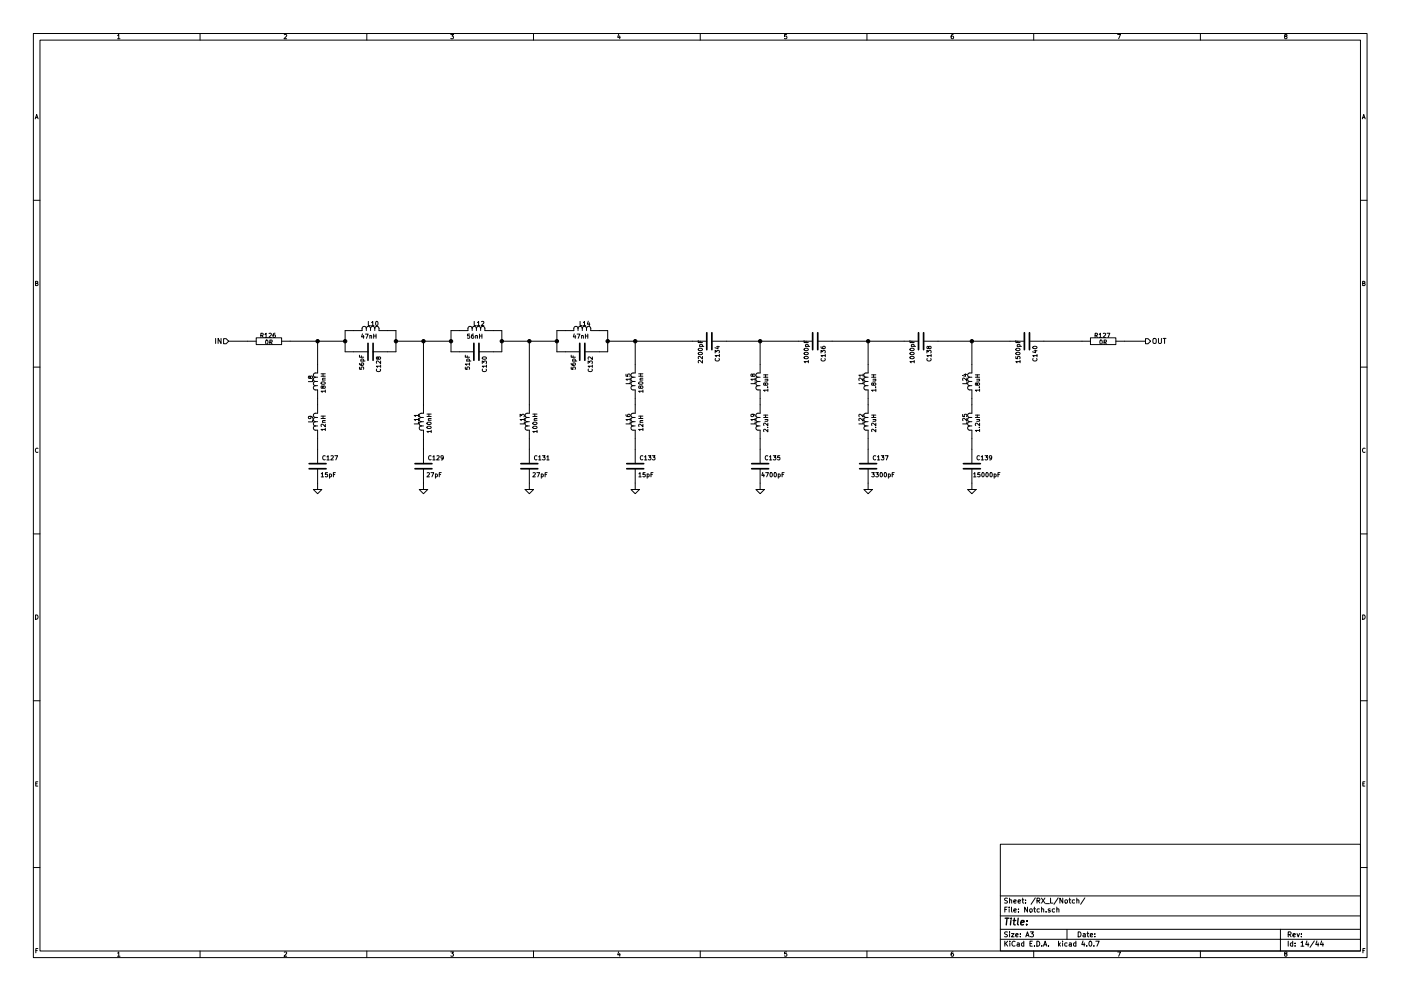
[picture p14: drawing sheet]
EESchema Schematic File Version 2
LIBS:Lime_HAM_Z
LIBS:LimeMicroBGD_Library
LIBS:Cellular_Subsystem_Library
LIBS:LimeMicroBGD_Library_bb
LIBS:LMS8001_AppPCB-cache
LIBS:LMS8001_PowerSupply-cache
LIBS:ADM7155_Addon-cache
LIBS:LMS8001_DigitalPCB-cache
LIBS:SWR_Meter_Subsystem_library
LIBS:GPIO_Subsystem-cache
LIBS:power
LIBS:device
LIBS:transistors
LIBS:conn
LIBS:linear
LIBS:regul
LIBS:74xx
LIBS:cmos4000
LIBS:adc-dac
LIBS:memory
LIBS:xilinx
LIBS:special
LIBS:microcontrollers
LIBS:dsp
LIBS:microchip
LIBS:analog_switches
LIBS:motorola
LIBS:texas
LIBS:intel
LIBS:audio
LIBS:interface
LIBS:digital-audio
LIBS:philips
LIBS:display
LIBS:cypress
LIBS:siliconi
LIBS:opto
LIBS:atmel
LIBS:contrib
LIBS:valves
LIBS:FilterLib
LIBS:BB_Library
LIBS:Lime_RFE-rescue
LIBS:Lime_RFE-cache
EELAYER 25 0
EELAYER END
$Descr A3 16535 11693
encoding utf-8
Sheet 14 44
Title ""
Date ""
Rev ""
Comp ""
Comment1 ""
Comment2 ""
Comment3 ""
Comment4 ""
$EndDescr
$Comp
L GND #PWR0474
U 1 1
P 3750 5775
F 0 "#PWR0474" H 3750 5775 30  0001 C CNN
F 1 "GND" H 3750 5705 30  0001 C CNN
F 2 "" H 3750 5775 60  0001 C CNN
F 3 "" H 3750 5775 60  0001 C CNN
	1    3750 5775
	1    0    0    -1  
$EndComp
$Comp
L GND #PWR0475
U 1 1
P 5000 5775
F 0 "#PWR0475" H 5000 5775 30  0001 C CNN
F 1 "GND" H 5000 5705 30  0001 C CNN
F 2 "" H 5000 5775 60  0001 C CNN
F 3 "" H 5000 5775 60  0001 C CNN
	1    5000 5775
	-1   0    0    -1  
$EndComp
$Comp
L GND #PWR0476
U 1 1
P 6250 5775
F 0 "#PWR0476" H 6250 5775 30  0001 C CNN
F 1 "GND" H 6250 5705 30  0001 C CNN
F 2 "" H 6250 5775 60  0001 C CNN
F 3 "" H 6250 5775 60  0001 C CNN
	1    6250 5775
	1    0    0    -1  
$EndComp
$Comp
L GND #PWR0477
U 1 1
P 7500 5775
F 0 "#PWR0477" H 7500 5775 30  0001 C CNN
F 1 "GND" H 7500 5705 30  0001 C CNN
F 2 "" H 7500 5775 60  0001 C CNN
F 3 "" H 7500 5775 60  0001 C CNN
	1    7500 5775
	-1   0    0    -1  
$EndComp
Text HLabel 13525 4025 2    60   Output ~ 0
OUT
$Comp
L GND #PWR0478
U 1 1
P 8975 5775
F 0 "#PWR0478" H 8975 5775 30  0001 C CNN
F 1 "GND" H 8975 5705 30  0001 C CNN
F 2 "" H 8975 5775 60  0001 C CNN
F 3 "" H 8975 5775 60  0001 C CNN
	1    8975 5775
	-1   0    0    -1  
$EndComp
$Comp
L GND #PWR0479
U 1 1
P 10250 5775
F 0 "#PWR0479" H 10250 5775 30  0001 C CNN
F 1 "GND" H 10250 5705 30  0001 C CNN
F 2 "" H 10250 5775 60  0001 C CNN
F 3 "" H 10250 5775 60  0001 C CNN
	1    10250 5775
	-1   0    0    -1  
$EndComp
$Comp
L GND #PWR0480
U 1 1
P 11475 5775
F 0 "#PWR0480" H 11475 5775 30  0001 C CNN
F 1 "GND" H 11475 5705 30  0001 C CNN
F 2 "" H 11475 5775 60  0001 C CNN
F 3 "" H 11475 5775 60  0001 C CNN
	1    11475 5775
	-1   0    0    -1  
$EndComp
Text HLabel 2700 4025 0    60   Input ~ 0
IN
$Comp
L 0R_0603 R127
U 1 1
P 13025 4025
F 0 "R127" H 13015 4095 50  0000 C CNN
F 1 "0R_0603" H 13000 4200 50  0001 C CNN
F 2 "LimeMicroBGD_Library:SMD0603" H 12975 4275 60  0001 C CNN
F 3 "" V 13025 4025 60  0000 C CNN
F 4 "Digi-Key" H 13025 4685 60  0001 C CNN "Vendor"
F 5 "541-2779-1-ND" H 13045 4755 60  0001 C CNN "Vendor Part Number"
F 6 "Vishay_Dale" H 13035 4595 60  0001 C CNN "Manufacturer"
F 7 "RCS06030000Z0EA" H 13045 4465 60  0001 C CNN "Manufacturer Part Number"
F 8 "RES SMD 0 OHM JUMPER 1/4W 0603" H 13025 4365 60  0001 C CNN "Description"
F 9 "0R" H 13025 4015 50  0000 C CNN "Component Value"
	1    13025 4025
	1    0    0    -1  
$EndComp
$Comp
L 0R_0603 R126
U 1 1
P 3175 4025
F 0 "R126" H 3165 4095 50  0000 C CNN
F 1 "0R_0603" H 3150 4200 50  0001 C CNN
F 2 "LimeMicroBGD_Library:SMD0603" H 3125 4275 60  0001 C CNN
F 3 "" V 3175 4025 60  0000 C CNN
F 4 "Digi-Key" H 3175 4685 60  0001 C CNN "Vendor"
F 5 "541-2779-1-ND" H 3195 4755 60  0001 C CNN "Vendor Part Number"
F 6 "Vishay_Dale" H 3185 4595 60  0001 C CNN "Manufacturer"
F 7 "RCS06030000Z0EA" H 3195 4465 60  0001 C CNN "Manufacturer Part Number"
F 8 "RES SMD 0 OHM JUMPER 1/4W 0603" H 3175 4365 60  0001 C CNN "Description"
F 9 "0R" H 3175 4015 50  0000 C CNN "Component Value"
	1    3175 4025
	1    0    0    -1  
$EndComp
Wire Wire Line
	3750 5175 3750 5300
Wire Wire Line
	3750 4700 3750 4775
Wire Wire Line
	3750 5700 3750 5775
Wire Wire Line
	4175 3900 4075 3900
Wire Wire Line
	4075 3900 4075 4150
Wire Wire Line
	3750 4025 3750 4300
Connection ~ 4075 4025
Wire Wire Line
	5000 5175 5000 5300
Wire Wire Line
	5000 4025 5000 4775
Wire Wire Line
	5000 5700 5000 5775
Wire Wire Line
	4575 3900 4675 3900
Wire Wire Line
	4675 3900 4675 4150
Wire Wire Line
	4675 4025 5325 4025
Connection ~ 4675 4025
Wire Wire Line
	6250 5175 6250 5300
Wire Wire Line
	6250 4025 6250 4775
Wire Wire Line
	6250 5700 6250 5775
Wire Wire Line
	6675 3900 6575 3900
Wire Wire Line
	6575 3900 6575 4150
Wire Wire Line
	6575 4150 6675 4150
Wire Wire Line
	5925 4025 6575 4025
Connection ~ 6575 4025
Wire Wire Line
	7500 5175 7500 5300
Wire Wire Line
	7500 4700 7500 4775
Wire Wire Line
	7500 5700 7500 5775
Wire Wire Line
	7075 3900 7175 3900
Wire Wire Line
	7175 3900 7175 4150
Wire Wire Line
	7175 4150 7075 4150
Wire Wire Line
	7175 4025 8175 4025
Wire Wire Line
	7500 4025 7500 4300
Connection ~ 7175 4025
Wire Wire Line
	5425 3900 5325 3900
Wire Wire Line
	5325 3900 5325 4150
Wire Wire Line
	5325 4150 5425 4150
Connection ~ 5325 4025
Wire Wire Line
	5825 3900 5925 3900
Wire Wire Line
	5925 3900 5925 4150
Wire Wire Line
	5925 4150 5825 4150
Connection ~ 5925 4025
Connection ~ 3750 4025
Connection ~ 7500 4025
Wire Wire Line
	9825 4025 10675 4025
Wire Wire Line
	12325 4025 12775 4025
Connection ~ 8975 4025
Wire Wire Line
	10250 4700 10250 4775
Wire Wire Line
	8975 4025 8975 4300
Wire Wire Line
	8975 5175 8975 5300
Wire Wire Line
	8975 5700 8975 5775
Wire Wire Line
	10250 5175 10250 5300
Wire Wire Line
	10250 5700 10250 5775
Wire Wire Line
	11475 4700 11475 4775
Wire Wire Line
	11475 5175 11475 5300
Wire Wire Line
	11475 5700 11475 5775
Wire Wire Line
	10250 4300 10250 4025
Connection ~ 10250 4025
Wire Wire Line
	11475 4300 11475 4025
Connection ~ 11475 4025
Wire Wire Line
	13275 4025 13525 4025
Wire Wire Line
	2700 4025 2925 4025
Wire Wire Line
	3425 4025 4075 4025
Connection ~ 5000 4025
Connection ~ 6250 4025
Wire Wire Line
	8975 4700 8975 4775
Wire Wire Line
	4075 4150 4175 4150
Wire Wire Line
	4675 4150 4575 4150
$Comp
L 180nH_0805 L8
U 1 1
P 3750 4500
F 0 "L8" V 3665 4530 50  0000 C CNN
F 1 "180nH_0805" H 3750 4750 50  0001 C CNN
F 2 "SMD0805" H 3750 4850 60  0001 C CNN
F 3 "" H 3750 4500 60  0000 C CNN
F 4 "Mouser" H 3750 5150 60  0001 C CNN "Vendor"
F 5 "994-0805HP-181XGRB" H 3750 5050 60  0001 C CNN "Vendor Part Number"
F 6 "COILCRAFT" H 3750 5350 60  0001 C CNN "Manufacturer"
F 7 "0805HP-181XGRB" H 3750 5250 60  0001 C CNN "Manufacturer Part Number"
F 8 "Fixed Inductors 180nH 2% 0.54A DCR=0.374Ohms" H 3750 4950 60  0001 C CNN "Description"
F 9 "180nH" V 3815 4480 50  0000 C CNN "Component Value"
	1    3750 4500
	1    0    0    -1  
$EndComp
$Comp
L 12nH_0805 L9
U 1 1
P 3750 4975
F 0 "L9" V 3665 5005 50  0000 C CNN
F 1 "12nH_0805" H 3750 5225 50  0001 C CNN
F 2 "SMD0805" H 3750 5325 60  0001 C CNN
F 3 "" H 3750 4975 60  0000 C CNN
F 4 "Mouser" H 3750 5625 60  0001 C CNN "Vendor"
F 5 "994-0805HP-12NXGRB" H 3750 5525 60  0001 C CNN "Vendor Part Number"
F 6 "COILCRAFT" H 3750 5825 60  0001 C CNN "Manufacturer"
F 7 "0805HP-12NXGRB" H 3750 5725 60  0001 C CNN "Manufacturer Part Number"
F 8 "Fixed Inductors 12nH 2% 1.4A DCR=0.039Ohms" H 3750 5425 60  0001 C CNN "Description"
F 9 "12nH" V 3815 4955 50  0000 C CNN "Component Value"
	1    3750 4975
	1    0    0    -1  
$EndComp
$Comp
L 47nH_0805 L10
U 1 1
P 4375 3900
F 0 "L10" V 4290 3930 50  0000 C CNN
F 1 "47nH_0805" H 4375 4150 50  0001 C CNN
F 2 "SMD0805" H 4375 4250 60  0001 C CNN
F 3 "" H 4375 3900 60  0000 C CNN
F 4 "Mouser" H 4375 4550 60  0001 C CNN "Vendor"
F 5 "994-0805HP-47NXGRB" H 4375 4450 60  0001 C CNN "Vendor Part Number"
F 6 "COILCRAFT" H 4375 4750 60  0001 C CNN "Manufacturer"
F 7 "0805HP-47NXGRB" H 4375 4650 60  0001 C CNN "Manufacturer Part Number"
F 8 "Fixed Inductors 47nH 2% 1A DCR=0.093Ohms" H 4375 4350 60  0001 C CNN "Description"
F 9 "47nH" V 4440 3880 50  0000 C CNN "Component Value"
	1    4375 3900
	0    1    1    0   
$EndComp
$Comp
L 100nH_0805 L11
U 1 1
P 5000 4975
F 0 "L11" V 4915 5005 50  0000 C CNN
F 1 "100nH_0805" H 5000 5225 50  0001 C CNN
F 2 "SMD0805" H 5000 5325 60  0001 C CNN
F 3 "" H 5000 4975 60  0000 C CNN
F 4 "Mouser" H 5000 5625 60  0001 C CNN "Vendor"
F 5 "994-0805HP-101XGRB" H 5000 5525 60  0001 C CNN "Vendor Part Number"
F 6 "COILCRAFT" H 5000 5825 60  0001 C CNN "Manufacturer"
F 7 "0805HP-101XGRB" H 5000 5725 60  0001 C CNN "Manufacturer Part Number"
F 8 "Fixed Inductors 100nH 2% 0.72A DCR=0.22Ohms" H 5000 5425 60  0001 C CNN "Description"
F 9 "100nH" V 5065 4955 50  0000 C CNN "Component Value"
	1    5000 4975
	1    0    0    -1  
$EndComp
$Comp
L 100nH_0805 L13
U 1 1
P 6250 4975
F 0 "L13" V 6165 5005 50  0000 C CNN
F 1 "100nH_0805" H 6250 5225 50  0001 C CNN
F 2 "SMD0805" H 6250 5325 60  0001 C CNN
F 3 "" H 6250 4975 60  0000 C CNN
F 4 "Mouser" H 6250 5625 60  0001 C CNN "Vendor"
F 5 "994-0805HP-101XGRB" H 6250 5525 60  0001 C CNN "Vendor Part Number"
F 6 "COILCRAFT" H 6250 5825 60  0001 C CNN "Manufacturer"
F 7 "0805HP-101XGRB" H 6250 5725 60  0001 C CNN "Manufacturer Part Number"
F 8 "Fixed Inductors 100nH 2% 0.72A DCR=0.22Ohms" H 6250 5425 60  0001 C CNN "Description"
F 9 "100nH" V 6315 4955 50  0000 C CNN "Component Value"
	1    6250 4975
	1    0    0    -1  
$EndComp
$Comp
L 56nH_0805 L12
U 1 1
P 5625 3900
F 0 "L12" V 5540 3930 50  0000 C CNN
F 1 "56nH_0805" H 5625 4150 50  0001 C CNN
F 2 "SMD0805" H 5625 4250 60  0001 C CNN
F 3 "" H 5625 3900 60  0000 C CNN
F 4 "Mouser" H 5625 4550 60  0001 C CNN "Vendor"
F 5 "994-0805HP-56NXGRB" H 5625 4450 60  0001 C CNN "Vendor Part Number"
F 6 "COILCRAFT" H 5625 4750 60  0001 C CNN "Manufacturer"
F 7 "0805HP-56NXGRB" H 5625 4650 60  0001 C CNN "Manufacturer Part Number"
F 8 "Fixed Inductors 56nH 2% 0.95A DCR=0.122Ohms" H 5625 4350 60  0001 C CNN "Description"
F 9 "56nH" V 5690 3880 50  0000 C CNN "Component Value"
	1    5625 3900
	0    1    1    0   
$EndComp
$Comp
L 47nH_0805 L14
U 1 1
P 6875 3900
F 0 "L14" V 6790 3930 50  0000 C CNN
F 1 "47nH_0805" H 6875 4150 50  0001 C CNN
F 2 "SMD0805" H 6875 4250 60  0001 C CNN
F 3 "" H 6875 3900 60  0000 C CNN
F 4 "Mouser" H 6875 4550 60  0001 C CNN "Vendor"
F 5 "994-0805HP-47NXGRB" H 6875 4450 60  0001 C CNN "Vendor Part Number"
F 6 "COILCRAFT" H 6875 4750 60  0001 C CNN "Manufacturer"
F 7 "0805HP-47NXGRB" H 6875 4650 60  0001 C CNN "Manufacturer Part Number"
F 8 "Fixed Inductors 47nH 2% 1A DCR=0.093Ohms" H 6875 4350 60  0001 C CNN "Description"
F 9 "47nH" V 6940 3880 50  0000 C CNN "Component Value"
	1    6875 3900
	0    1    1    0   
$EndComp
$Comp
L 180nH_0805 L15
U 1 1
P 7500 4500
F 0 "L15" V 7415 4530 50  0000 C CNN
F 1 "180nH_0805" H 7500 4750 50  0001 C CNN
F 2 "SMD0805" H 7500 4850 60  0001 C CNN
F 3 "" H 7500 4500 60  0000 C CNN
F 4 "Mouser" H 7500 5150 60  0001 C CNN "Vendor"
F 5 "994-0805HP-181XGRB" H 7500 5050 60  0001 C CNN "Vendor Part Number"
F 6 "COILCRAFT" H 7500 5350 60  0001 C CNN "Manufacturer"
F 7 "0805HP-181XGRB" H 7500 5250 60  0001 C CNN "Manufacturer Part Number"
F 8 "Fixed Inductors 180nH 2% 0.54A DCR=0.374Ohms" H 7500 4950 60  0001 C CNN "Description"
F 9 "180nH" V 7565 4480 50  0000 C CNN "Component Value"
	1    7500 4500
	1    0    0    -1  
$EndComp
$Comp
L 12nH_0805 L16
U 1 1
P 7500 4975
F 0 "L16" V 7415 5005 50  0000 C CNN
F 1 "12nH_0805" H 7500 5225 50  0001 C CNN
F 2 "SMD0805" H 7500 5325 60  0001 C CNN
F 3 "" H 7500 4975 60  0000 C CNN
F 4 "Mouser" H 7500 5625 60  0001 C CNN "Vendor"
F 5 "994-0805HP-12NXGRB" H 7500 5525 60  0001 C CNN "Vendor Part Number"
F 6 "COILCRAFT" H 7500 5825 60  0001 C CNN "Manufacturer"
F 7 "0805HP-12NXGRB" H 7500 5725 60  0001 C CNN "Manufacturer Part Number"
F 8 "Fixed Inductors 12nH 2% 1.4A DCR=0.039Ohms" H 7500 5425 60  0001 C CNN "Description"
F 9 "12nH" V 7565 4955 50  0000 C CNN "Component Value"
	1    7500 4975
	1    0    0    -1  
$EndComp
$Comp
L 15pF_0402_GJM1555C1H150FB01D C127
U 1 1
P 3750 5500
F 0 "C127" H 3800 5600 50  0000 L CNN
F 1 "15pF_0402_GJM1555C1H150FB01D" H 3550 5950 50  0001 C CNN
F 2 "SMD0402" H 3750 5850 60  0001 C CNN
F 3 "" H 3750 5500 60  0000 C CNN
F 4 "Mouser" H 3750 6050 60  0001 C CNN "Vendor"
F 5 "81-GJM1555C1H150FB1D" H 3750 6150 60  0001 C CNN "Vendor Part Number"
F 6 "Murata" H 3750 6250 60  0001 C CNN "Manufacturer"
F 7 "GJM1555C1H150FB01D" H 3750 6350 60  0001 C CNN "Manufacturer Part Number"
F 8 "Multilayer Ceramic Capacitors MLCC - SMD/SMT 0402 15pF 50Volts C0G 1%" H 3750 6450 60  0001 C CNN "Description"
F 9 "15pF" H 3875 5400 50  0000 C CNN "Component Value"
	1    3750 5500
	1    0    0    -1  
$EndComp
$Comp
L 15pF_0402_GJM1555C1H150FB01D C133
U 1 1
P 7500 5500
F 0 "C133" H 7550 5600 50  0000 L CNN
F 1 "15pF_0402_GJM1555C1H150FB01D" H 7300 5950 50  0001 C CNN
F 2 "SMD0402" H 7500 5850 60  0001 C CNN
F 3 "" H 7500 5500 60  0000 C CNN
F 4 "Mouser" H 7500 6050 60  0001 C CNN "Vendor"
F 5 "81-GJM1555C1H150FB1D" H 7500 6150 60  0001 C CNN "Vendor Part Number"
F 6 "Murata" H 7500 6250 60  0001 C CNN "Manufacturer"
F 7 "GJM1555C1H150FB01D" H 7500 6350 60  0001 C CNN "Manufacturer Part Number"
F 8 "Multilayer Ceramic Capacitors MLCC - SMD/SMT 0402 15pF 50Volts C0G 1%" H 7500 6450 60  0001 C CNN "Description"
F 9 "15pF" H 7625 5400 50  0000 C CNN "Component Value"
	1    7500 5500
	1    0    0    -1  
$EndComp
$Comp
L 27pF_0402_04025U270GAT2A C129
U 1 1
P 5000 5500
F 0 "C129" H 5050 5600 50  0000 L CNN
F 1 "27pF_0402_04025U270GAT2A" H 4800 5950 50  0001 C CNN
F 2 "SMD0402" H 5000 5850 60  0001 C CNN
F 3 "" H 5000 5500 60  0000 C CNN
F 4 "Mouser" H 5000 6050 60  0001 C CNN "Vendor"
F 5 "581-04025U270GAT2A" H 5000 6150 60  0001 C CNN "Vendor Part Number"
F 6 "Murata" H 5000 6250 60  0001 C CNN "Manufacturer"
F 7 "04025U270GAT2A" H 5000 6350 60  0001 C CNN "Manufacturer Part Number"
F 8 "Multilayer Ceramic Capacitors MLCC - SMD/SMT 50V 27pF C0G 0402 2% Tol" H 5000 6450 60  0001 C CNN "Description"
F 9 "27pF" H 5125 5400 50  0000 C CNN "Component Value"
	1    5000 5500
	1    0    0    -1  
$EndComp
$Comp
L 27pF_0402_04025U270GAT2A C131
U 1 1
P 6250 5500
F 0 "C131" H 6300 5600 50  0000 L CNN
F 1 "27pF_0402_04025U270GAT2A" H 6050 5950 50  0001 C CNN
F 2 "SMD0402" H 6250 5850 60  0001 C CNN
F 3 "" H 6250 5500 60  0000 C CNN
F 4 "Mouser" H 6250 6050 60  0001 C CNN "Vendor"
F 5 "581-04025U270GAT2A" H 6250 6150 60  0001 C CNN "Vendor Part Number"
F 6 "Murata" H 6250 6250 60  0001 C CNN "Manufacturer"
F 7 "04025U270GAT2A" H 6250 6350 60  0001 C CNN "Manufacturer Part Number"
F 8 "Multilayer Ceramic Capacitors MLCC - SMD/SMT 50V 27pF C0G 0402 2% Tol" H 6250 6450 60  0001 C CNN "Description"
F 9 "27pF" H 6375 5400 50  0000 C CNN "Component Value"
	1    6250 5500
	1    0    0    -1  
$EndComp
$Comp
L 56pF_0402_GRM1555C1H560GA01D C128
U 1 1
P 4375 4150
F 0 "C128" H 4425 4250 50  0000 L CNN
F 1 "56pF_0402_GRM1555C1H560GA01D" H 4175 4600 50  0001 C CNN
F 2 "SMD0402" H 4375 4500 60  0001 C CNN
F 3 "" H 4375 4150 60  0000 C CNN
F 4 "Mouser" H 4375 4700 60  0001 C CNN "Vendor"
F 5 "81-GRM1555C1H560GA1D" H 4375 4800 60  0001 C CNN "Vendor Part Number"
F 6 "Murata" H 4375 4900 60  0001 C CNN "Manufacturer"
F 7 "GRM1555C1H560GA01D" H 4375 5000 60  0001 C CNN "Manufacturer Part Number"
F 8 "Multilayer Ceramic Capacitors MLCC - SMD/SMT 0402 56pF 50volts C0G 2%" H 4375 5100 60  0001 C CNN "Description"
F 9 "56pF" H 4500 4050 50  0000 C CNN "Component Value"
	1    4375 4150
	0    1    1    0   
$EndComp
$Comp
L 56pF_0402_GRM1555C1H560GA01D C132
U 1 1
P 6875 4150
F 0 "C132" H 6925 4250 50  0000 L CNN
F 1 "56pF_0402_GRM1555C1H560GA01D" H 6675 4600 50  0001 C CNN
F 2 "SMD0402" H 6875 4500 60  0001 C CNN
F 3 "" H 6875 4150 60  0000 C CNN
F 4 "Mouser" H 6875 4700 60  0001 C CNN "Vendor"
F 5 "81-GRM1555C1H560GA1D" H 6875 4800 60  0001 C CNN "Vendor Part Number"
F 6 "Murata" H 6875 4900 60  0001 C CNN "Manufacturer"
F 7 "GRM1555C1H560GA01D" H 6875 5000 60  0001 C CNN "Manufacturer Part Number"
F 8 "Multilayer Ceramic Capacitors MLCC - SMD/SMT 0402 56pF 50volts C0G 2%" H 6875 5100 60  0001 C CNN "Description"
F 9 "56pF" H 7000 4050 50  0000 C CNN "Component Value"
	1    6875 4150
	0    1    1    0   
$EndComp
$Comp
L 51pF_0402_GRM1555C1H510JA01D C130
U 1 1
P 5625 4150
F 0 "C130" H 5675 4250 50  0000 L CNN
F 1 "51pF_0402_GRM1555C1H510JA01D" H 5425 4600 50  0001 C CNN
F 2 "SMD0402" H 5625 4500 60  0001 C CNN
F 3 "" H 5625 4150 60  0000 C CNN
F 4 "Mouser" H 5625 4700 60  0001 C CNN "Vendor"
F 5 "81-GRM1555C1H510JA1D" H 5625 4800 60  0001 C CNN "Vendor Part Number"
F 6 "Murata" H 5625 4900 60  0001 C CNN "Manufacturer"
F 7 "GRM1555C1H510JA01D" H 5625 5000 60  0001 C CNN "Manufacturer Part Number"
F 8 "Multilayer Ceramic Capacitors MLCC - SMD/SMT 0402 51pF 50volts C0G 5%" H 5625 5100 60  0001 C CNN "Description"
F 9 "51pF" H 5750 4050 50  0000 C CNN "Component Value"
	1    5625 4150
	0    1    1    0   
$EndComp
$Comp
L 2200pF_0603_GRM1885C1H222GA01D C134
U 1 1
P 8375 4025
F 0 "C134" H 8425 4125 50  0000 L CNN
F 1 "2200pF_0603_GRM1885C1H222GA01D" H 8175 4475 50  0001 C CNN
F 2 "SMD0603" H 8375 4375 60  0001 C CNN
F 3 "" H 8375 4025 60  0000 C CNN
F 4 "Mouser" H 8375 4575 60  0001 C CNN "Vendor"
F 5 "81-GRM1885C1H222GA1D" H 8375 4675 60  0001 C CNN "Vendor Part Number"
F 6 "Murata" H 8375 4775 60  0001 C CNN "Manufacturer"
F 7 "GRM1885C1H222GA01D" H 8375 4875 60  0001 C CNN "Manufacturer Part Number"
F 8 "Multilayer Ceramic Capacitors MLCC - SMD/SMT 2200pF 50Volts 2%" H 8375 4975 60  0001 C CNN "Description"
F 9 "2200pF" H 8500 3925 50  0000 C CNN "Component Value"
	1    8375 4025
	0    1    1    0   
$EndComp
$Comp
L 4700pF_0603_GRM1887U1H472JA01D C135
U 1 1
P 8975 5500
F 0 "C135" H 9025 5600 50  0000 L CNN
F 1 "4700pF_0603_GRM1887U1H472JA01D" H 8775 5950 50  0001 C CNN
F 2 "SMD0603" H 8975 5850 60  0001 C CNN
F 3 "" H 8975 5500 60  0000 C CNN
F 4 "Mouser" H 8975 6050 60  0001 C CNN "Vendor"
F 5 "81-GRM1887U1H472JA1D" H 8975 6150 60  0001 C CNN "Vendor Part Number"
F 6 "Murata" H 8975 6250 60  0001 C CNN "Manufacturer"
F 7 "GRM1887U1H472JA01D" H 8975 6350 60  0001 C CNN "Manufacturer Part Number"
F 8 "Multilayer Ceramic Capacitors MLCC - SMD/SMT 0603 4700pF 50volts 5%" H 8975 6450 60  0001 C CNN "Description"
F 9 "4700pF" H 9125 5400 50  0000 C CNN "Component Value"
	1    8975 5500
	1    0    0    -1  
$EndComp
$Comp
L 1000pF_0402_GRM1555C1H102GA01D C136
U 1 1
P 9625 4025
F 0 "C136" H 9675 4125 50  0000 L CNN
F 1 "1000pF_0402_GRM1555C1H102GA01D" H 9425 4475 50  0001 C CNN
F 2 "SMD0402" H 9625 4375 60  0001 C CNN
F 3 "" H 9625 4025 60  0000 C CNN
F 4 "Mouser" H 9625 4575 60  0001 C CNN "Vendor"
F 5 "81-GRM1555C1H102GA1D" H 9625 4675 60  0001 C CNN "Vendor Part Number"
F 6 "Murata" H 9625 4775 60  0001 C CNN "Manufacturer"
F 7 "GRM1555C1H102GA01D" H 9625 4875 60  0001 C CNN "Manufacturer Part Number"
F 8 "Multilayer Ceramic Capacitors MLCC - SMD/SMT 0.001uF 50Volts 2%" H 9625 4975 60  0001 C CNN "Description"
F 9 "1000pF" H 9750 3925 50  0000 C CNN "Component Value"
	1    9625 4025
	0    1    1    0   
$EndComp
$Comp
L 1000pF_0402_GRM1555C1H102GA01D C138
U 1 1
P 10875 4025
F 0 "C138" H 10925 4125 50  0000 L CNN
F 1 "1000pF_0402_GRM1555C1H102GA01D" H 10675 4475 50  0001 C CNN
F 2 "SMD0402" H 10875 4375 60  0001 C CNN
F 3 "" H 10875 4025 60  0000 C CNN
F 4 "Mouser" H 10875 4575 60  0001 C CNN "Vendor"
F 5 "81-GRM1555C1H102GA1D" H 10875 4675 60  0001 C CNN "Vendor Part Number"
F 6 "Murata" H 10875 4775 60  0001 C CNN "Manufacturer"
F 7 "GRM1555C1H102GA01D" H 10875 4875 60  0001 C CNN "Manufacturer Part Number"
F 8 "Multilayer Ceramic Capacitors MLCC - SMD/SMT 0.001uF 50Volts 2%" H 10875 4975 60  0001 C CNN "Description"
F 9 "1000pF" H 11000 3925 50  0000 C CNN "Component Value"
	1    10875 4025
	0    1    1    0   
$EndComp
$Comp
L 3300pF_0402_GRM155R71H332JA01D C137
U 1 1
P 10250 5500
F 0 "C137" H 10300 5600 50  0000 L CNN
F 1 "3300pF_0402_GRM155R71H332JA01D" H 10050 5950 50  0001 C CNN
F 2 "SMD0402" H 10250 5850 60  0001 C CNN
F 3 "" H 10250 5500 60  0000 C CNN
F 4 "Mouser" H 10250 6050 60  0001 C CNN "Vendor"
F 5 "81-GRM155R71H332JA1D" H 10250 6150 60  0001 C CNN "Vendor Part Number"
F 6 "Murata" H 10250 6250 60  0001 C CNN "Manufacturer"
F 7 "GRM155R71H332JA01D" H 10250 6350 60  0001 C CNN "Manufacturer Part Number"
F 8 "Multilayer Ceramic Capacitors MLCC - SMD/SMT 0402 50volts 3300pF X7R 5%" H 10250 6450 60  0001 C CNN "Description"
F 9 "3300pF" H 10425 5400 50  0000 C CNN "Component Value"
	1    10250 5500
	1    0    0    -1  
$EndComp
$Comp
L 15000pF_0603_06035C153KAT2A C139
U 1 1
P 11475 5500
F 0 "C139" H 11525 5600 50  0000 L CNN
F 1 "15000pF_0603_06035C153KAT2A" H 11275 5950 50  0001 C CNN
F 2 "SMD0603" H 11475 5850 60  0001 C CNN
F 3 "" H 11475 5500 60  0000 C CNN
F 4 "Mouser" H 11475 6050 60  0001 C CNN "Vendor"
F 5 "581-06035C153K" H 11475 6150 60  0001 C CNN "Vendor Part Number"
F 6 "AVX Corporation" H 11475 6250 60  0001 C CNN "Manufacturer"
F 7 "06035C153KAT2A" H 11475 6350 60  0001 C CNN "Manufacturer Part Number"
F 8 "Multilayer Ceramic Capacitors MLCC - SMD/SMT 50V .015uF X7R 0603 10%" H 11475 6450 60  0001 C CNN "Description"
F 9 "15000pF" H 11650 5400 50  0000 C CNN "Component Value"
	1    11475 5500
	1    0    0    -1  
$EndComp
$Comp
L 1500pF_0603_GRM1885C1H152JA01D C140
U 1 1
P 12125 4025
F 0 "C140" H 12175 4125 50  0000 L CNN
F 1 "1500pF_0603_GRM1885C1H152JA01D" H 11925 4475 50  0001 C CNN
F 2 "SMD0603" H 12125 4375 60  0001 C CNN
F 3 "" H 12125 4025 60  0000 C CNN
F 4 "Mouser" H 12125 4575 60  0001 C CNN "Vendor"
F 5 "81-GRM1885C1H152JA01" H 12125 4675 60  0001 C CNN "Vendor Part Number"
F 6 "Murata" H 12125 4775 60  0001 C CNN "Manufacturer"
F 7 "GRM1885C1H152JA01D" H 12125 4875 60  0001 C CNN "Manufacturer Part Number"
F 8 "Multilayer Ceramic Capacitors MLCC - SMD/SMT 0603 1500pF 50volts C0G 5%" H 12125 4975 60  0001 C CNN "Description"
F 9 "1500pF" H 12250 3925 50  0000 C CNN "Component Value"
	1    12125 4025
	0    1    1    0   
$EndComp
$Comp
L 1.8uH_1008 L18
U 1 1
P 8975 4500
F 0 "L18" V 8890 4530 50  0000 C CNN
F 1 "1.8uH_1008" H 8975 4750 50  0001 C CNN
F 2 "SMD1008_inductor" H 8975 4850 60  0001 C CNN
F 3 "" H 8975 4500 60  0000 C CNN
F 4 "Mouser" H 8975 5150 60  0001 C CNN "Vendor"
F 5 "994-1008LS-182XJLB" H 8975 5050 60  0001 C CNN "Vendor Part Number"
F 6 "COILCRAFT" H 8975 5350 60  0001 C CNN "Manufacturer"
F 7 "1008LS-182XJLB" H 8975 5250 60  0001 C CNN "Manufacturer Part Number"
F 8 "Fixed Inductors 1008LS AEC-Q200 1.8 uH 5 % 0.6 A" H 8975 4950 60  0001 C CNN "Description"
F 9 "1.8uH" V 9040 4480 50  0000 C CNN "Component Value"
	1    8975 4500
	1    0    0    -1  
$EndComp
$Comp
L 1.8uH_1008 L21
U 1 1
P 10250 4500
F 0 "L21" V 10165 4530 50  0000 C CNN
F 1 "1.8uH_1008" H 10250 4750 50  0001 C CNN
F 2 "SMD1008_inductor" H 10250 4850 60  0001 C CNN
F 3 "" H 10250 4500 60  0000 C CNN
F 4 "Mouser" H 10250 5150 60  0001 C CNN "Vendor"
F 5 "994-1008LS-182XJLB" H 10250 5050 60  0001 C CNN "Vendor Part Number"
F 6 "COILCRAFT" H 10250 5350 60  0001 C CNN "Manufacturer"
F 7 "1008LS-182XJLB" H 10250 5250 60  0001 C CNN "Manufacturer Part Number"
F 8 "Fixed Inductors 1008LS AEC-Q200 1.8 uH 5 % 0.6 A" H 10250 4950 60  0001 C CNN "Description"
F 9 "1.8uH" V 10315 4480 50  0000 C CNN "Component Value"
	1    10250 4500
	1    0    0    -1  
$EndComp
$Comp
L 1.8uH_1008 L24
U 1 1
P 11475 4500
F 0 "L24" V 11390 4530 50  0000 C CNN
F 1 "1.8uH_1008" H 11475 4750 50  0001 C CNN
F 2 "SMD1008_inductor" H 11475 4850 60  0001 C CNN
F 3 "" H 11475 4500 60  0000 C CNN
F 4 "Mouser" H 11475 5150 60  0001 C CNN "Vendor"
F 5 "994-1008LS-182XJLB" H 11475 5050 60  0001 C CNN "Vendor Part Number"
F 6 "COILCRAFT" H 11475 5350 60  0001 C CNN "Manufacturer"
F 7 "1008LS-182XJLB" H 11475 5250 60  0001 C CNN "Manufacturer Part Number"
F 8 "Fixed Inductors 1008LS AEC-Q200 1.8 uH 5 % 0.6 A" H 11475 4950 60  0001 C CNN "Description"
F 9 "1.8uH" V 11540 4480 50  0000 C CNN "Component Value"
	1    11475 4500
	1    0    0    -1  
$EndComp
$Comp
L 2.2uH_1008 L19
U 1 1
P 8975 4975
F 0 "L19" V 8890 5005 50  0000 C CNN
F 1 "2.2uH_1008" H 8975 5225 50  0001 C CNN
F 2 "SMD1008_inductor" H 8975 5325 60  0001 C CNN
F 3 "" H 8975 4975 60  0000 C CNN
F 4 "Mouser" H 8975 5625 60  0001 C CNN "Vendor"
F 5 "994-1008LS-222XJLB" H 8975 5525 60  0001 C CNN "Vendor Part Number"
F 6 "COILCRAFT" H 8975 5825 60  0001 C CNN "Manufacturer"
F 7 "1008LS-222XJLB" H 8975 5725 60  0001 C CNN "Manufacturer Part Number"
F 8 "Fixed Inductors 1008LS AEC-Q200 2.2 uH 5 % 0.52 A" H 8975 5425 60  0001 C CNN "Description"
F 9 "2.2uH" V 9040 4955 50  0000 C CNN "Component Value"
	1    8975 4975
	1    0    0    -1  
$EndComp
$Comp
L 2.2uH_1008 L22
U 1 1
P 10250 4975
F 0 "L22" V 10165 5005 50  0000 C CNN
F 1 "2.2uH_1008" H 10250 5225 50  0001 C CNN
F 2 "SMD1008_inductor" H 10250 5325 60  0001 C CNN
F 3 "" H 10250 4975 60  0000 C CNN
F 4 "Mouser" H 10250 5625 60  0001 C CNN "Vendor"
F 5 "994-1008LS-222XJLB" H 10250 5525 60  0001 C CNN "Vendor Part Number"
F 6 "COILCRAFT" H 10250 5825 60  0001 C CNN "Manufacturer"
F 7 "1008LS-222XJLB" H 10250 5725 60  0001 C CNN "Manufacturer Part Number"
F 8 "Fixed Inductors 1008LS AEC-Q200 2.2 uH 5 % 0.52 A" H 10250 5425 60  0001 C CNN "Description"
F 9 "2.2uH" V 10315 4955 50  0000 C CNN "Component Value"
	1    10250 4975
	1    0    0    -1  
$EndComp
$Comp
L 1.2uH_1008 L25
U 1 1
P 11475 4975
F 0 "L25" V 11390 5005 50  0000 C CNN
F 1 "1.2uH_1008" H 11475 5225 50  0001 C CNN
F 2 "SMD1008_inductor" H 11475 5325 60  0001 C CNN
F 3 "" H 11475 4975 60  0000 C CNN
F 4 "Mouser" H 11475 5625 60  0001 C CNN "Vendor"
F 5 "994-1008LS-122XJLB" H 11475 5525 60  0001 C CNN "Vendor Part Number"
F 6 "COILCRAFT" H 11475 5825 60  0001 C CNN "Manufacturer"
F 7 "1008LS-122XJLB" H 11475 5725 60  0001 C CNN "Manufacturer Part Number"
F 8 "Fixed Inductors 1008LS AEC-Q200 1.2 uH 5 % 0.65 A" H 11475 5425 60  0001 C CNN "Description"
F 9 "1.2uH" V 11540 4955 50  0000 C CNN "Component Value"
	1    11475 4975
	1    0    0    -1  
$EndComp
Wire Wire Line
	8575 4025 9425 4025
Wire Wire Line
	11075 4025 11925 4025
$EndSCHEMATC
